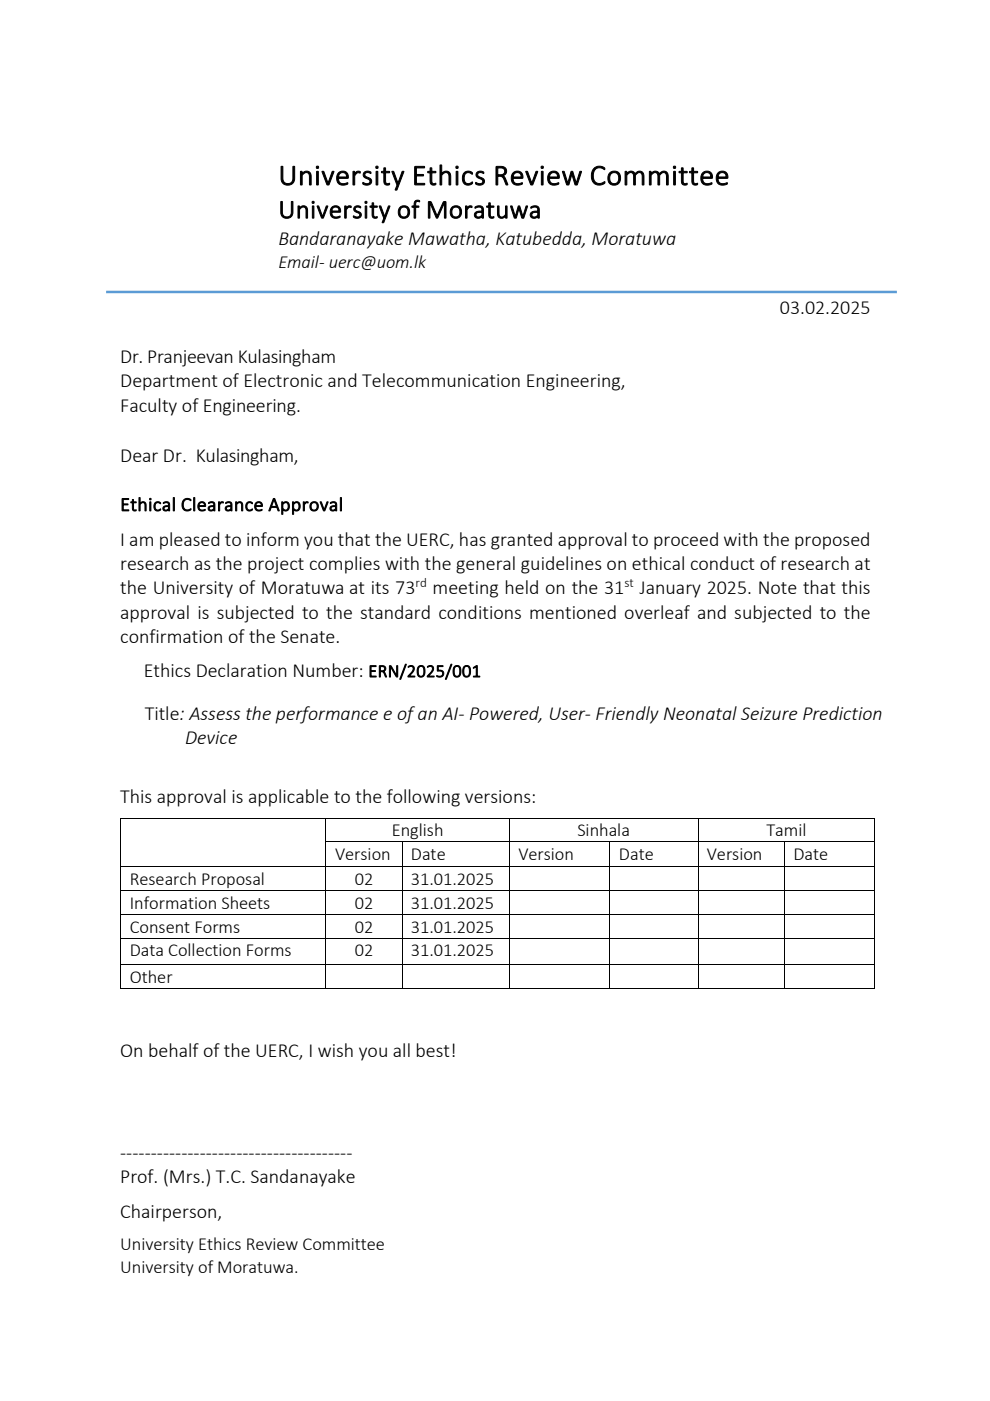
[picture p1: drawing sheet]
<svg xmlns="http://www.w3.org/2000/svg" width="210mm" height="297mm" viewBox="0 0 210 297" stroke-linecap="round" stroke-linejoin="round" font-family="sans-serif">
<defs><g id="words">
<text font-size="6.2" x="59" y="39.2">University Ethics Review Committee</text>
<text font-size="5.6" x="59" y="46.2">University of Moratuwa</text>
<g font-size="4.2">
<text x="59" y="51.9">Bandaranayake Mawatha, Katubedda, Moratuwa</text>
<text x="165.4" y="66.6">03.02.2025</text>
<text x="25.5" y="76.9">Dr. Pranjeevan Kulasingham</text>
<text x="25.5" y="82.1">Department of Electronic and Telecommunication Engineering,</text>
<text x="25.5" y="87.3">Faculty of Engineering</text>
<text x="62.8" y="87.3">.</text>
<text x="25.5" y="98">Dear Dr. Kulasingham,</text>
<text x="25.5" y="108.3">Ethical Clearance Approval</text>
<text x="25.5" y="115.7">I am pleased to inform you that the UERC, has granted approval to proceed with the proposed</text>
<text x="25.5" y="120.8">research as the project complies with the general guidelines on ethical conduct of research at</text>
<text x="25.5" y="126">the University of Moratuwa at its 73</text>
<text x="91.7" y="126">meeting held on the 31</text>
<text x="135.6" y="126">January 2025. Note that this</text>
<text x="25.5" y="131.2">approval is subjected to the standard conditions mentioned overleaf and subjected to the</text>
<text x="25.5" y="136.3">confirmation of the Senate.</text>
<text x="30.5" y="143.6">Ethics Declaration Number: ERN/2025/001</text>
<text x="30.7" y="152.6">Title: Assess the performance e of an AI- Powered, User- Friendly Neonatal Seizure Prediction</text>
<text x="39.2" y="157.7">Device</text>
<text x="25.5" y="170.2">This approval is applicable to the following versions:</text>
<text x="25.5" y="224">On behalf of the UERC, I wish you all best!</text>
<text x="25.5" y="245.7">--------------------------------------</text>
<text x="25.5" y="250.9">Prof. (Mrs.) T.C. Sandanayake</text>
<text x="25.5" y="258.2">Chairperson,</text>
</g>
<g font-size="3.9">
<text x="59" y="56.7">Email- uerc@uom.lk</text>
<text x="83.1" y="177.3">English</text>
<text x="122.4" y="177.3">Sinhala</text>
<text x="162.5" y="177.3">Tamil</text>
<text x="71" y="182.3">Version</text>
<text x="87.1" y="182.3">Date</text>
<text x="109.9" y="182.3">Version</text>
<text x="131.2" y="182.3">Date</text>
<text x="149.9" y="182.3">Version</text>
<text x="168.2" y="182.3">Date</text>
<text x="27.5" y="187.5">Research Proposal</text>
<text x="75.2" y="187.5">02</text>
<text x="87.1" y="187.5">31.01.2025</text>
<text x="27.5" y="192.7">Information Sheets</text>
<text x="27.5" y="197.8">Consent Forms</text>
<text x="75.2" y="192.7">02</text>
<text x="75.2" y="197.8">02</text>
<text x="87.1" y="192.7">31.01.2025</text>
<text x="87.1" y="197.8">31.01.2025</text>
<text x="27.5" y="202.8">Data Collection Forms</text>
<text x="75.2" y="202.8">02</text>
<text x="87.1" y="202.8">31.01.2025</text>
<text x="27.5" y="208.4">Other</text>
<text x="25.5" y="265.1">University Ethics Review Committee</text>
<text x="25.5" y="269.8">University of Moratuwa.</text>
</g>
<g font-size="2.8">
<text x="88.1" y="124.5">rd</text>
<text x="132.4" y="124.5">st</text>
</g>
</g></defs>
<g fill="#000">
<path d="M25.5 173.4h.2v.2h-.2zM25.5 178.4h.2v.2h-.2zM69 173.4h.2v.2h-.2zM69 178.4h.2v.2h-.2zM85.2 178.4h.1v.2h-.1zM107.9 173.4h.1v.2h-.1zM107.9 178.4h.1v.2h-.1zM129.2 178.4h.2v.2h-.2zM147.9 173.4h.2v.2h-.2zM147.9 178.4h.2v.2h-.2zM166.3 178.4h.2v.2h-.2zM185.4 173.4h.2v.2h-.2z"/>
<path d="M185.4 178.4h.2v.2h-.2zM25.5 183.6h.2v.2h-.2zM25.5 188.8h.2v.2h-.2zM25.5 193.9h.2v.2h-.2zM25.5 198.9h.2v.2h-.2zM69 183.6h.2v.2h-.2zM69 188.8h.2v.2h-.2zM69 193.9h.2v.2h-.2zM69 198.9h.2v.2h-.2zM85.2 183.6h.1v.2h-.1zM85.2 188.8h.1v.2h-.1zM85.2 193.9h.1v.2h-.1z"/>
<path d="M85.2 198.9h.1v.2h-.1zM107.9 183.6h.1v.2h-.1zM107.9 188.8h.1v.2h-.1zM107.9 193.9h.1v.2h-.1zM107.9 198.9h.1v.2h-.1zM129.2 183.6h.2v.2h-.2zM129.2 188.8h.2v.2h-.2zM129.2 193.9h.2v.2h-.2zM129.2 198.9h.2v.2h-.2zM147.9 183.6h.2v.2h-.2zM147.9 188.8h.2v.2h-.2zM147.9 193.9h.2v.2h-.2z"/>
<path d="M147.9 198.9h.2v.2h-.2zM166.3 183.6h.2v.2h-.2zM166.3 188.8h.2v.2h-.2zM166.3 193.9h.2v.2h-.2zM166.3 198.9h.2v.2h-.2zM185.4 183.6h.2v.2h-.2zM185.4 188.8h.2v.2h-.2zM185.4 193.9h.2v.2h-.2zM185.4 198.9h.2v.2h-.2zM25.5 204.5h.2v.1h-.2zM25.5 209.5h.2v.1h-.2zM69 204.5h.2v.1h-.2z"/>
<path d="M69 209.5h.2v.1h-.2zM85.2 204.5h.1v.1h-.1zM85.2 209.5h.1v.1h-.1zM107.9 204.5h.1v.1h-.1zM107.9 209.5h.1v.1h-.1zM129.2 204.5h.2v.1h-.2zM129.2 209.5h.2v.1h-.2zM147.9 204.5h.2v.1h-.2zM147.9 209.5h.2v.1h-.2zM166.3 204.5h.2v.1h-.2zM166.3 209.5h.2v.1h-.2zM185.4 204.5h.2v.1h-.2z"/>
<path d="M185.4 209.5h.2v.1h-.2z"/>
</g>
<g fill="none" stroke="#000" stroke-width=".21">
<path d="M25.6 173.6v4.8M25.6 178.6v5M25.7 173.5h43.3M69.1 173.6v4.8M69.1 178.6v5M69.2 173.5h38.7M69.2 178.5h16M85.3 178.6v5M85.3 178.5h22.6M108 173.6v4.8M108 178.6v5M108 173.5h39.9"/>
<path d="M108 178.5h21.2M129.3 178.6v5M129.4 178.5h18.5M148 173.6v4.8M148 178.6v5M148.1 173.5h37.3M148.1 178.5h18.2M166.4 178.6v5M166.5 178.5h18.9M185.5 173.6v4.8M185.5 178.6v5M25.6 183.8v5"/>
<path d="M25.6 189v4.9M25.6 194.1v4.8M25.6 199.1v5.4M25.7 183.7h43.3M25.7 188.9h43.3M25.7 194h43.3M25.7 199h43.3M69.1 183.8v5M69.1 189v4.9M69.1 194.1v4.8M69.1 199.1v5.4M69.2 183.7h16"/>
<path d="M69.2 188.9h16M69.2 194h16M69.2 199h16M85.3 183.8v5M85.3 189v4.9M85.3 194.1v4.8M85.3 199.1v5.4M85.3 183.7h22.6M85.3 188.9h22.6M85.3 194h22.6M85.3 199h22.6M108 183.8v5"/>
<path d="M108 189v4.9M108 194.1v4.8M108 199.1v5.4M108 183.7h21.2M108 188.9h21.2M108 194h21.2M108 199h21.2M129.3 183.8v5M129.3 189v4.9M129.3 194.1v4.8M129.3 199.1v5.4M129.4 183.7h18.5"/>
<path d="M129.4 188.9h18.5M129.4 194h18.5M129.4 199h18.5M148 183.8v5M148 189v4.9M148 194.1v4.8M148 199.1v5.4M148.1 183.7h18.2M148.1 188.9h18.2M148.1 194h18.2M148.1 199h18.2M166.4 183.8v5"/>
<path d="M166.4 189v4.9M166.4 194.1v4.8M166.4 199.1v5.4M166.5 183.7h18.9M166.5 188.9h18.9M166.5 194h18.9M166.5 199h18.9M185.5 183.8v5M185.5 189v4.9M185.5 194.1v4.8M185.5 199.1v5.4M25.6 204.6v4.9"/>
<path d="M25.7 204.6h43.3M25.7 209.6h43.3M69.1 204.6v4.9M69.2 204.6h16M69.2 209.6h16M85.3 204.6v4.9M85.3 204.6h22.6M85.3 209.6h22.6M108 204.6v4.9M108 204.6h21.2M108 209.6h21.2M129.3 204.6v4.9"/>
<path d="M129.4 204.6h18.5M129.4 209.6h18.5M148 204.6v4.9M148.1 204.6h18.2M148.1 209.6h18.2M166.4 204.6v4.9M166.5 204.6h18.9M166.5 209.6h18.9M185.5 204.6v4.9"/>
</g>
<g fill="#fff">
<path d="M29.7 148.5h157.5v5.2h-157.5z"/>
<path d="M39.3 153.7h11v5.1h-11z"/>
</g>
<path d="M22.5 61.9h167.6" fill="none" stroke="#5b9bd5" stroke-width=".53"/>
<use href="#words"/>
</svg>
